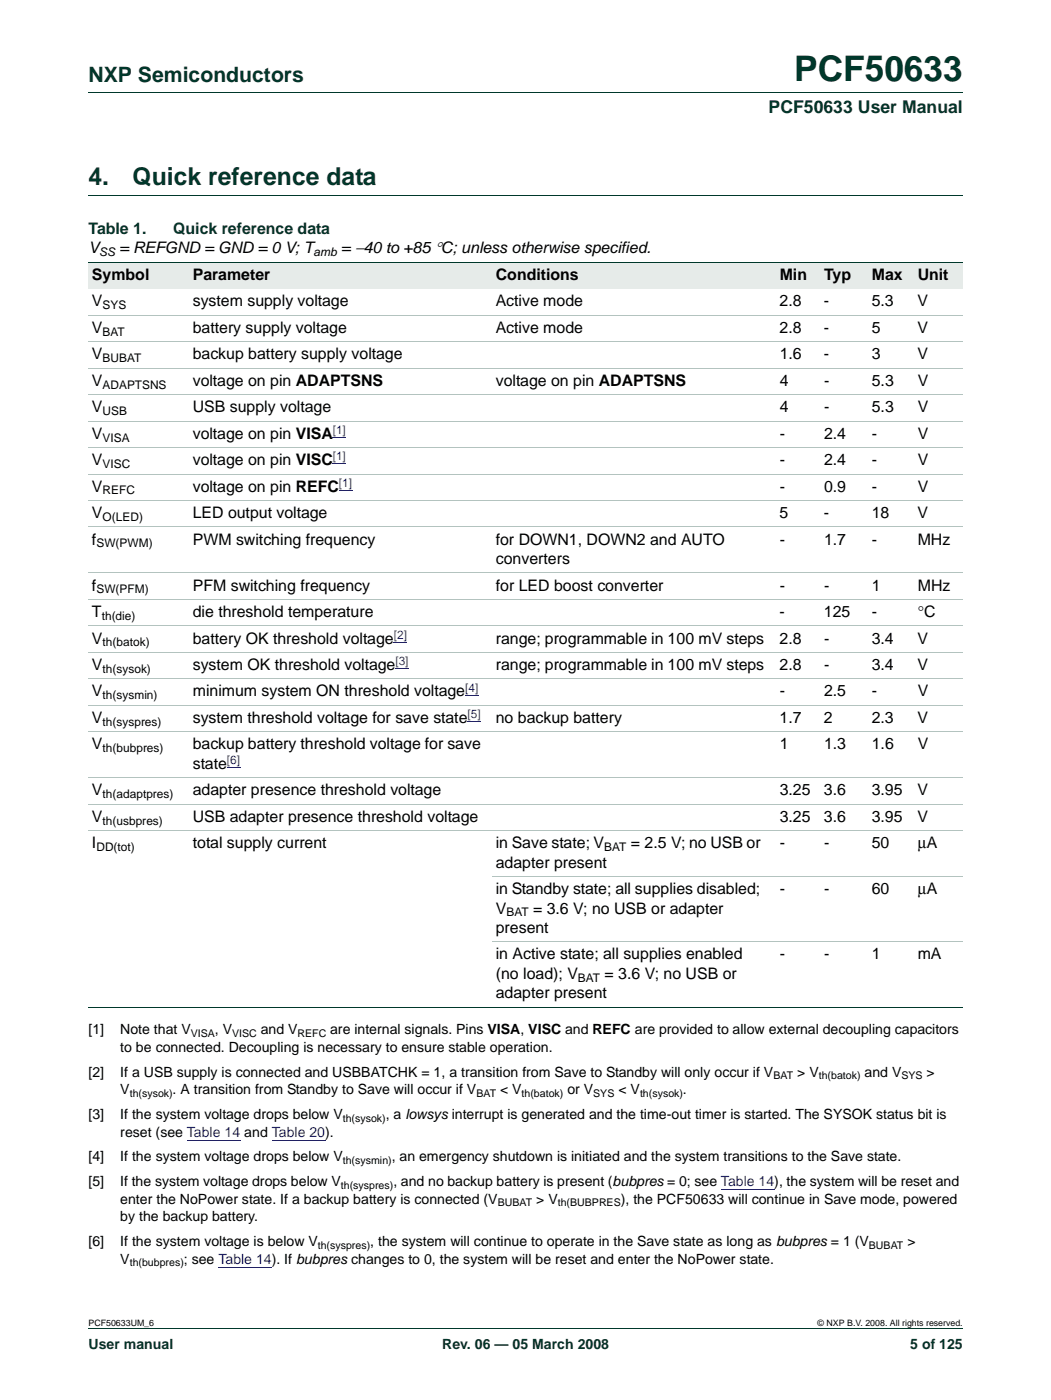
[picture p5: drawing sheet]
<svg xmlns="http://www.w3.org/2000/svg" width="210mm" height="280mm" viewBox="0 0 210 280" stroke-linecap="round" stroke-linejoin="round" font-family="sans-serif">
<defs><g id="words">
<text font-size="7" fill="#00382b" x="158.6" y="16.2">PCF50633</text>
<g font-size="4.9" fill="#00382b">
<text x="17.7" y="37">4.</text>
<text x="26.5" y="37">Quick reference data</text>
</g>
<text font-size="4.2" fill="#00382b" x="17.7" y="16.4">NXP Semiconductors</text>
<text font-size="3.5" fill="#00382b" x="153.5" y="22.6">PCF50633 User Manual</text>
<g font-size="3.2" fill="#00382b">
<text x="17.7" y="46.7">Table 1.</text>
<text x="34.6" y="46.7">Quick reference data</text>
</g>
<g font-size="3.2">
<text x="17.7" y="50.6">V</text>
<text x="23.8" y="50.6">= REFGND = GND = 0 V; T</text>
<text x="68.2" y="50.6">= −40 to +85 °C; unless otherwise specified.</text>
<text x="18.4" y="55.9">Symbol</text>
<text x="38.5" y="55.9">Parameter</text>
<text x="99" y="55.9">Conditions</text>
<text x="155.7" y="55.9">Min</text>
<text x="164.6" y="55.9">Typ</text>
<text x="174.1" y="55.9">Max</text>
<text x="183.3" y="55.9">Unit</text>
<text x="18.4" y="61.2">V</text>
<text x="38.5" y="61.2">system supply voltage</text>
<text x="99" y="61.2">Active mode</text>
<text x="155.7" y="61.2">2.8</text>
<text x="164.5" y="61.2">-</text>
<text x="174.1" y="61.2">5.3</text>
<text x="183.3" y="61.2">V</text>
<text x="18.4" y="66.5">V</text>
<text x="18.4" y="71.8">V</text>
<text x="38.5" y="66.5">battery supply voltage</text>
<text x="38.5" y="71.8">backup battery supply voltage</text>
<text x="99" y="66.5">Active mode</text>
<text x="155.7" y="66.5">2.8</text>
<text x="155.7" y="71.8">1.6</text>
<text x="164.6" y="66.5">-</text>
<text x="164.6" y="71.8">-</text>
<text x="174.1" y="66.5">5</text>
<text x="174.1" y="71.8">3</text>
<text x="183.3" y="66.5">V</text>
<text x="183.3" y="71.8">V</text>
<text x="18.4" y="77.1">V</text>
<text x="38.5" y="77.1">voltage on pin ADAPTSNS</text>
<text x="99" y="77.1">voltage on pin ADAPTSNS</text>
<text x="155.7" y="77.1">4</text>
<text x="164.6" y="77.1">-</text>
<text x="174.1" y="77.1">5.3</text>
<text x="183.3" y="77.1">V</text>
<text x="18.4" y="82.4">V</text>
<text x="38.5" y="82.4">USB supply voltage</text>
<text x="155.7" y="82.4">4</text>
<text x="164.6" y="82.4">-</text>
<text x="174.1" y="82.4">5.3</text>
<text x="183.3" y="82.4">V</text>
<text x="18.4" y="87.7">V</text>
<text x="38.5" y="87.7">voltage on pin VISA</text>
<text x="155.7" y="87.7">-</text>
<text x="164.6" y="87.7">2.4</text>
<text x="174.1" y="87.7">-</text>
<text x="183.3" y="87.7">V</text>
<text x="18.4" y="92.9">V</text>
<text x="38.5" y="92.9">voltage on pin VISC</text>
<text x="155.7" y="92.9">-</text>
<text x="164.6" y="92.9">2.4</text>
<text x="174.1" y="92.9">-</text>
<text x="183.3" y="92.9">V</text>
<text x="18.4" y="98.2">V</text>
<text x="38.5" y="98.2">voltage on pin REFC</text>
<text x="155.7" y="98.2">-</text>
<text x="164.6" y="98.2">0.9</text>
<text x="174.1" y="98.2">-</text>
<text x="183.3" y="98.2">V</text>
<text x="18.4" y="103.5">V</text>
<text x="38.5" y="103.5">LED output voltage</text>
<text x="155.7" y="103.5">5</text>
<text x="164.6" y="103.5">-</text>
<text x="174.1" y="103.5">18</text>
<text x="183.3" y="103.5">V</text>
<text x="18.4" y="108.8">f</text>
<text x="38.5" y="108.8">PWM switching frequency</text>
<text x="99" y="108.8">for DOWN1, DOWN2 and AUTO</text>
<text x="99" y="112.7">converters</text>
<text x="155.7" y="108.8">-</text>
<text x="164.6" y="108.8">1.7</text>
<text x="174.1" y="108.8">-</text>
<text x="183.3" y="108.8">MHz</text>
<text x="18.4" y="118">f</text>
<text x="38.5" y="118">PFM switching frequency</text>
<text x="99" y="118">for LED boost converter</text>
<text x="155.7" y="118">-</text>
<text x="164.6" y="118">-</text>
<text x="174.1" y="118">1</text>
<text x="183.3" y="118">MHz</text>
<text x="18.4" y="123.3">T</text>
<text x="38.5" y="123.3">die threshold temperature</text>
<text x="155.7" y="123.3">-</text>
<text x="164.6" y="123.3">125</text>
<text x="174.1" y="123.3">-</text>
<text x="183.3" y="123.3">°C</text>
<text x="18.4" y="128.6">V</text>
<text x="38.5" y="128.6">battery OK threshold voltage</text>
<text x="99" y="128.6">range; programmable in 100 mV steps</text>
<text x="155.7" y="128.6">2.8</text>
<text x="164.6" y="128.6">-</text>
<text x="174.1" y="128.6">3.4</text>
<text x="183.3" y="128.6">V</text>
<text x="18.4" y="133.9">V</text>
<text x="38.5" y="133.9">system OK threshold voltage</text>
<text x="99" y="133.9">range; programmable in 100 mV steps</text>
<text x="155.7" y="133.9">2.8</text>
<text x="164.6" y="133.9">-</text>
<text x="174.1" y="133.9">3.4</text>
<text x="183.3" y="133.9">V</text>
<text x="18.4" y="139.2">V</text>
<text x="38.5" y="139.2">minimum system ON threshold voltage</text>
<text x="155.7" y="139.2">-</text>
<text x="164.6" y="139.2">2.5</text>
<text x="174.1" y="139.2">-</text>
<text x="183.3" y="139.2">V</text>
<text x="18.4" y="149.8">V</text>
<text x="18.4" y="144.5">V</text>
<text x="38.5" y="144.5">system threshold voltage for save state</text>
<text x="38.5" y="149.8">backup battery threshold voltage for save</text>
<text x="99" y="144.5">no backup battery</text>
<text x="155.7" y="144.5">1.7</text>
<text x="155.7" y="149.8">1</text>
<text x="164.6" y="144.5">2</text>
<text x="164.6" y="149.8">1.3</text>
<text x="174.1" y="144.5">2.3</text>
<text x="174.1" y="149.8">1.6</text>
<text x="183.3" y="144.5">V</text>
<text x="183.3" y="149.8">V</text>
<text x="38.5" y="153.6">state</text>
<text x="18.4" y="158.9">V</text>
<text x="38.5" y="158.9">adapter presence threshold voltage</text>
<text x="155.7" y="158.9">3.25</text>
<text x="164.6" y="158.9">3.6</text>
<text x="174.1" y="158.9">3.95</text>
<text x="183.3" y="158.9">V</text>
<text x="18.4" y="164.2">V</text>
<text x="38.5" y="164.2">USB adapter presence threshold voltage</text>
<text x="155.7" y="164.2">3.25</text>
<text x="164.6" y="164.2">3.6</text>
<text x="174.1" y="164.2">3.95</text>
<text x="183.2" y="164.2">V</text>
<text x="18.4" y="169.5">I</text>
<text x="38.5" y="169.5">total supply current</text>
<text x="99" y="169.5">in Save state; V</text>
<text x="99" y="173.4">adapter present</text>
<text x="126" y="169.5">= 2.5 V; no USB or</text>
<text x="155.7" y="169.5">-</text>
<text x="164.6" y="169.5">-</text>
<text x="174.1" y="169.5">50</text>
<text x="183.3" y="169.5">μA</text>
<text x="99" y="178.7">in Standby state; all supplies disabled;</text>
<text x="155.7" y="178.7">-</text>
<text x="164.6" y="178.7">-</text>
<text x="174.1" y="178.7">60</text>
<text x="183.3" y="178.7">μA</text>
<text x="99" y="182.6">V</text>
<text x="106.5" y="182.6">= 3.6 V; no USB or adapter</text>
<text x="99" y="186.4">present</text>
<text x="99" y="191.7">in Active state; all supplies enabled</text>
<text x="155.7" y="191.7">-</text>
<text x="164.6" y="191.7">-</text>
<text x="174.1" y="191.7">1</text>
<text x="183.3" y="191.7">mA</text>
<text x="99" y="195.6">(no load); V</text>
<text x="120.7" y="195.6">= 3.6 V; no USB or</text>
<text x="99" y="199.5">adapter present</text>
</g>
<g font-size="2.8">
<text x="17.7" y="206.7">[1]</text>
<text x="24" y="206.7">Note that V</text>
<text x="42.9" y="206.7">, V</text>
<text x="52.1" y="206.7">and V</text>
<text x="65.9" y="206.7">are internal signals. Pins VISA, VISC and REFC are provided to allow external decoupling capacitors</text>
<text x="17.7" y="215.1">[2]</text>
<text x="24" y="210.2">to be connected. Decoupling is necessary to ensure stable operation.</text>
<text x="24" y="215.1">If a USB supply is connected and USBBATCHK = 1, a transition from Save to Standby will only occur if V</text>
<text x="159.2" y="215.1">&gt; V</text>
<text x="172.7" y="215.1">and V</text>
<text x="185.1" y="215.1">&gt;</text>
<text x="24" y="218.7">V</text>
<text x="34.5" y="218.7">. A transition from Standby to Save will occur if V</text>
<text x="99.9" y="218.7">&lt; V</text>
<text x="113.3" y="218.7">or V</text>
<text x="123.5" y="218.7">&lt; V</text>
<text x="136.4" y="218.7">.</text>
<text x="17.7" y="223.6">[3]</text>
<text x="24" y="227.1">reset (see Table 14 and Table 20).</text>
<text x="24" y="223.6">If the system voltage drops below V</text>
<text x="77" y="223.6">, a lowsys interrupt is generated and the time-out timer is started. The SYSOK status bit is</text>
<text x="17.7" y="232.1">[4]</text>
<text x="24" y="232.1">If the system voltage drops below V</text>
<text x="78.2" y="232.1">, an emergency shutdown is initiated and the system transitions to the Save state.</text>
<text x="17.7" y="237">[5]</text>
<text x="24" y="237">If the system voltage drops below V</text>
<text x="78.6" y="237">, and no backup battery is present (bubpres = 0; see Table 14), the system will be reset and</text>
<text x="24" y="244.1">by the backup battery.</text>
<text x="24" y="240.5">enter the NoPower state. If a backup battery is connected (V</text>
<text x="107.1" y="240.5">&gt; V</text>
<text x="124" y="240.5">), the PCF50633 will continue in Save mode, powered</text>
<text x="17.7" y="249">[6]</text>
<text x="24" y="249">If the system voltage is below V</text>
<text x="74" y="249">, the system will continue to operate in the Save state as long as bubpres = 1 (V</text>
<text x="181.3" y="249">&gt;</text>
<text x="24" y="252.5">V</text>
<text x="36.7" y="252.5">; see Table 14). If bubpres changes to 0, the system will be reset and enter the NoPower state.</text>
</g>
<g font-size="2.8" fill="#00382b">
<text x="17.7" y="269.5">User manual</text>
<text x="88.3" y="269.5">Rev. 06 — 05 March 2008</text>
<text x="181.8" y="269.5">5 of 125</text>
</g>
<g font-size="2.4">
<text x="19.8" y="51.2">SS</text>
<text x="62.6" y="51.2">amb</text>
<text x="20.5" y="61.8">SYS</text>
<text x="20.5" y="67.1">BAT</text>
<text x="20.5" y="72.3">BUBAT</text>
<text x="20.5" y="77.6">ADAPTSNS</text>
<text x="20.5" y="82.9">USB</text>
<text x="20.5" y="88.2">VISA</text>
<text x="20.5" y="93.5">VISC</text>
<text x="20.5" y="98.8">REFC</text>
<text x="20.5" y="104.1">O(LED)</text>
<text x="19.3" y="109.4">SW(PWM)</text>
<text x="19.3" y="118.6">SW(PFM)</text>
<text x="20.3" y="123.9">th(die)</text>
<text x="20.5" y="129.2">th(batok)</text>
<text x="20.5" y="134.5">th(sysok)</text>
<text x="20.5" y="139.7">th(sysmin)</text>
<text x="20.5" y="145">th(syspres)</text>
<text x="20.5" y="150.3">th(bubpres)</text>
<text x="20.5" y="159.5">th(adaptpres)</text>
<text x="20.5" y="164.8">th(usbpres)</text>
<text x="19.3" y="170.1">DD(tot)</text>
<text x="120.7" y="170.1">BAT</text>
<text x="101.1" y="183.1">BAT</text>
<text x="115.4" y="196.2">BAT</text>
</g>
<g font-size="2.4" fill="#00f">
<text x="66.5" y="86.7">[1]</text>
<text x="66.5" y="92">[1]</text>
<text x="67.7" y="97.3">[1]</text>
<text x="78.6" y="127.6">[2]</text>
<text x="79" y="132.9">[3]</text>
<text x="92.9" y="138.2">[4]</text>
<text x="93.4" y="143.5">[5]</text>
<text x="45.3" y="152.7">[6]</text>
</g>
<g font-size="2.1">
<text x="38.1" y="207.2">VISA</text>
<text x="46.4" y="207.2">VISC</text>
<text x="59.4" y="207.2">REFC</text>
<text x="154.5" y="215.6">BAT</text>
<text x="163.5" y="215.6">th(batok)</text>
<text x="180" y="215.6">SYS</text>
<text x="25.9" y="219.2">th(sysok)</text>
<text x="95.1" y="219.2">BAT</text>
<text x="104.2" y="219.2">th(batok)</text>
<text x="118.5" y="219.2">SYS</text>
<text x="127.8" y="219.2">th(sysok)</text>
<text x="68.5" y="224.1">th(sysok)</text>
<text x="68.5" y="232.6">th(sysmin)</text>
<text x="68.1" y="237.5">th(syspres)</text>
<text x="99.4" y="241">BUBAT</text>
<text x="111.4" y="241">th(BUBPRES</text>
<text x="63.5" y="249.5">th(syspres)</text>
<text x="173.5" y="249.5">BUBAT</text>
<text x="25.9" y="253">th(bubpres)</text>
</g>
<g font-size="1.8">
<text x="17.7" y="264.9">PCF50633UM_6</text>
<text x="163.3" y="264.9">© NXP B.V. 2008. All rights reserved.</text>
</g>
</g></defs>
<path d="M17.7 18.5h174.6M17.7 39h174.6M17.7 265.5h174.6" fill="none" stroke="#00382b" stroke-width=".2"/>
<path d="M37.3 227.8h10.7M54.3 227.8h10.6M144 237.7h10.6M43.6 253.2h10.7" fill="none" stroke="#00f" stroke-width=".2"/>
<g fill="#e6ebe9">
<path d="M17.7 52.4h20.1v5.3h-20.1z"/>
<path d="M37.8 52.4h60.5v5.3h-60.5z"/>
<path d="M98.3 52.4h55.7v5.3h-55.7z"/>
<path d="M154 52.4h9.9v5.3h-9.9z"/>
<path d="M163.9 52.4h9.5v5.3h-9.5z"/>
<path d="M173.4 52.4h9.2v5.3h-9.2z"/>
<path d="M182.6 52.4h9.7v5.3h-9.7z"/>
</g>
<path d="M66.5 87.4h2.6M66.5 92.7h2.6M67.7 98h2.6M78.6 128.3h2.7M79 133.6h2.6M92.9 138.9h2.6M45.3 153.4h2.7M93.4 144.2h2.6" fill="none" stroke="#00f" stroke-width=".2"/>
<path d="M17.7 52.4h174.6M17.7 201.3h174.6" fill="none" stroke="#00382b" stroke-width=".2"/>
<g fill="none" stroke="#b3c3bf" stroke-width=".2">
<path d="M17.7 63h174.6M17.7 68.3h174.6M17.7 73.6h174.6M17.7 78.8h174.6M17.7 84.1h174.6M17.7 89.4h174.6M17.7 94.7h174.6M17.7 100h174.6M17.7 105.3h174.6M17.7 114.5h174.6M17.7 119.8h174.6M17.7 125.1h174.6"/>
<path d="M17.7 130.3h174.6M17.7 135.6h174.6M17.7 140.9h174.6M17.7 146.2h174.6M17.7 155.4h174.6M17.7 160.7h174.6M17.7 166h174.6M98.3 175.2h94M98.3 188.2h94"/>
</g>
<use href="#words"/>
</svg>
